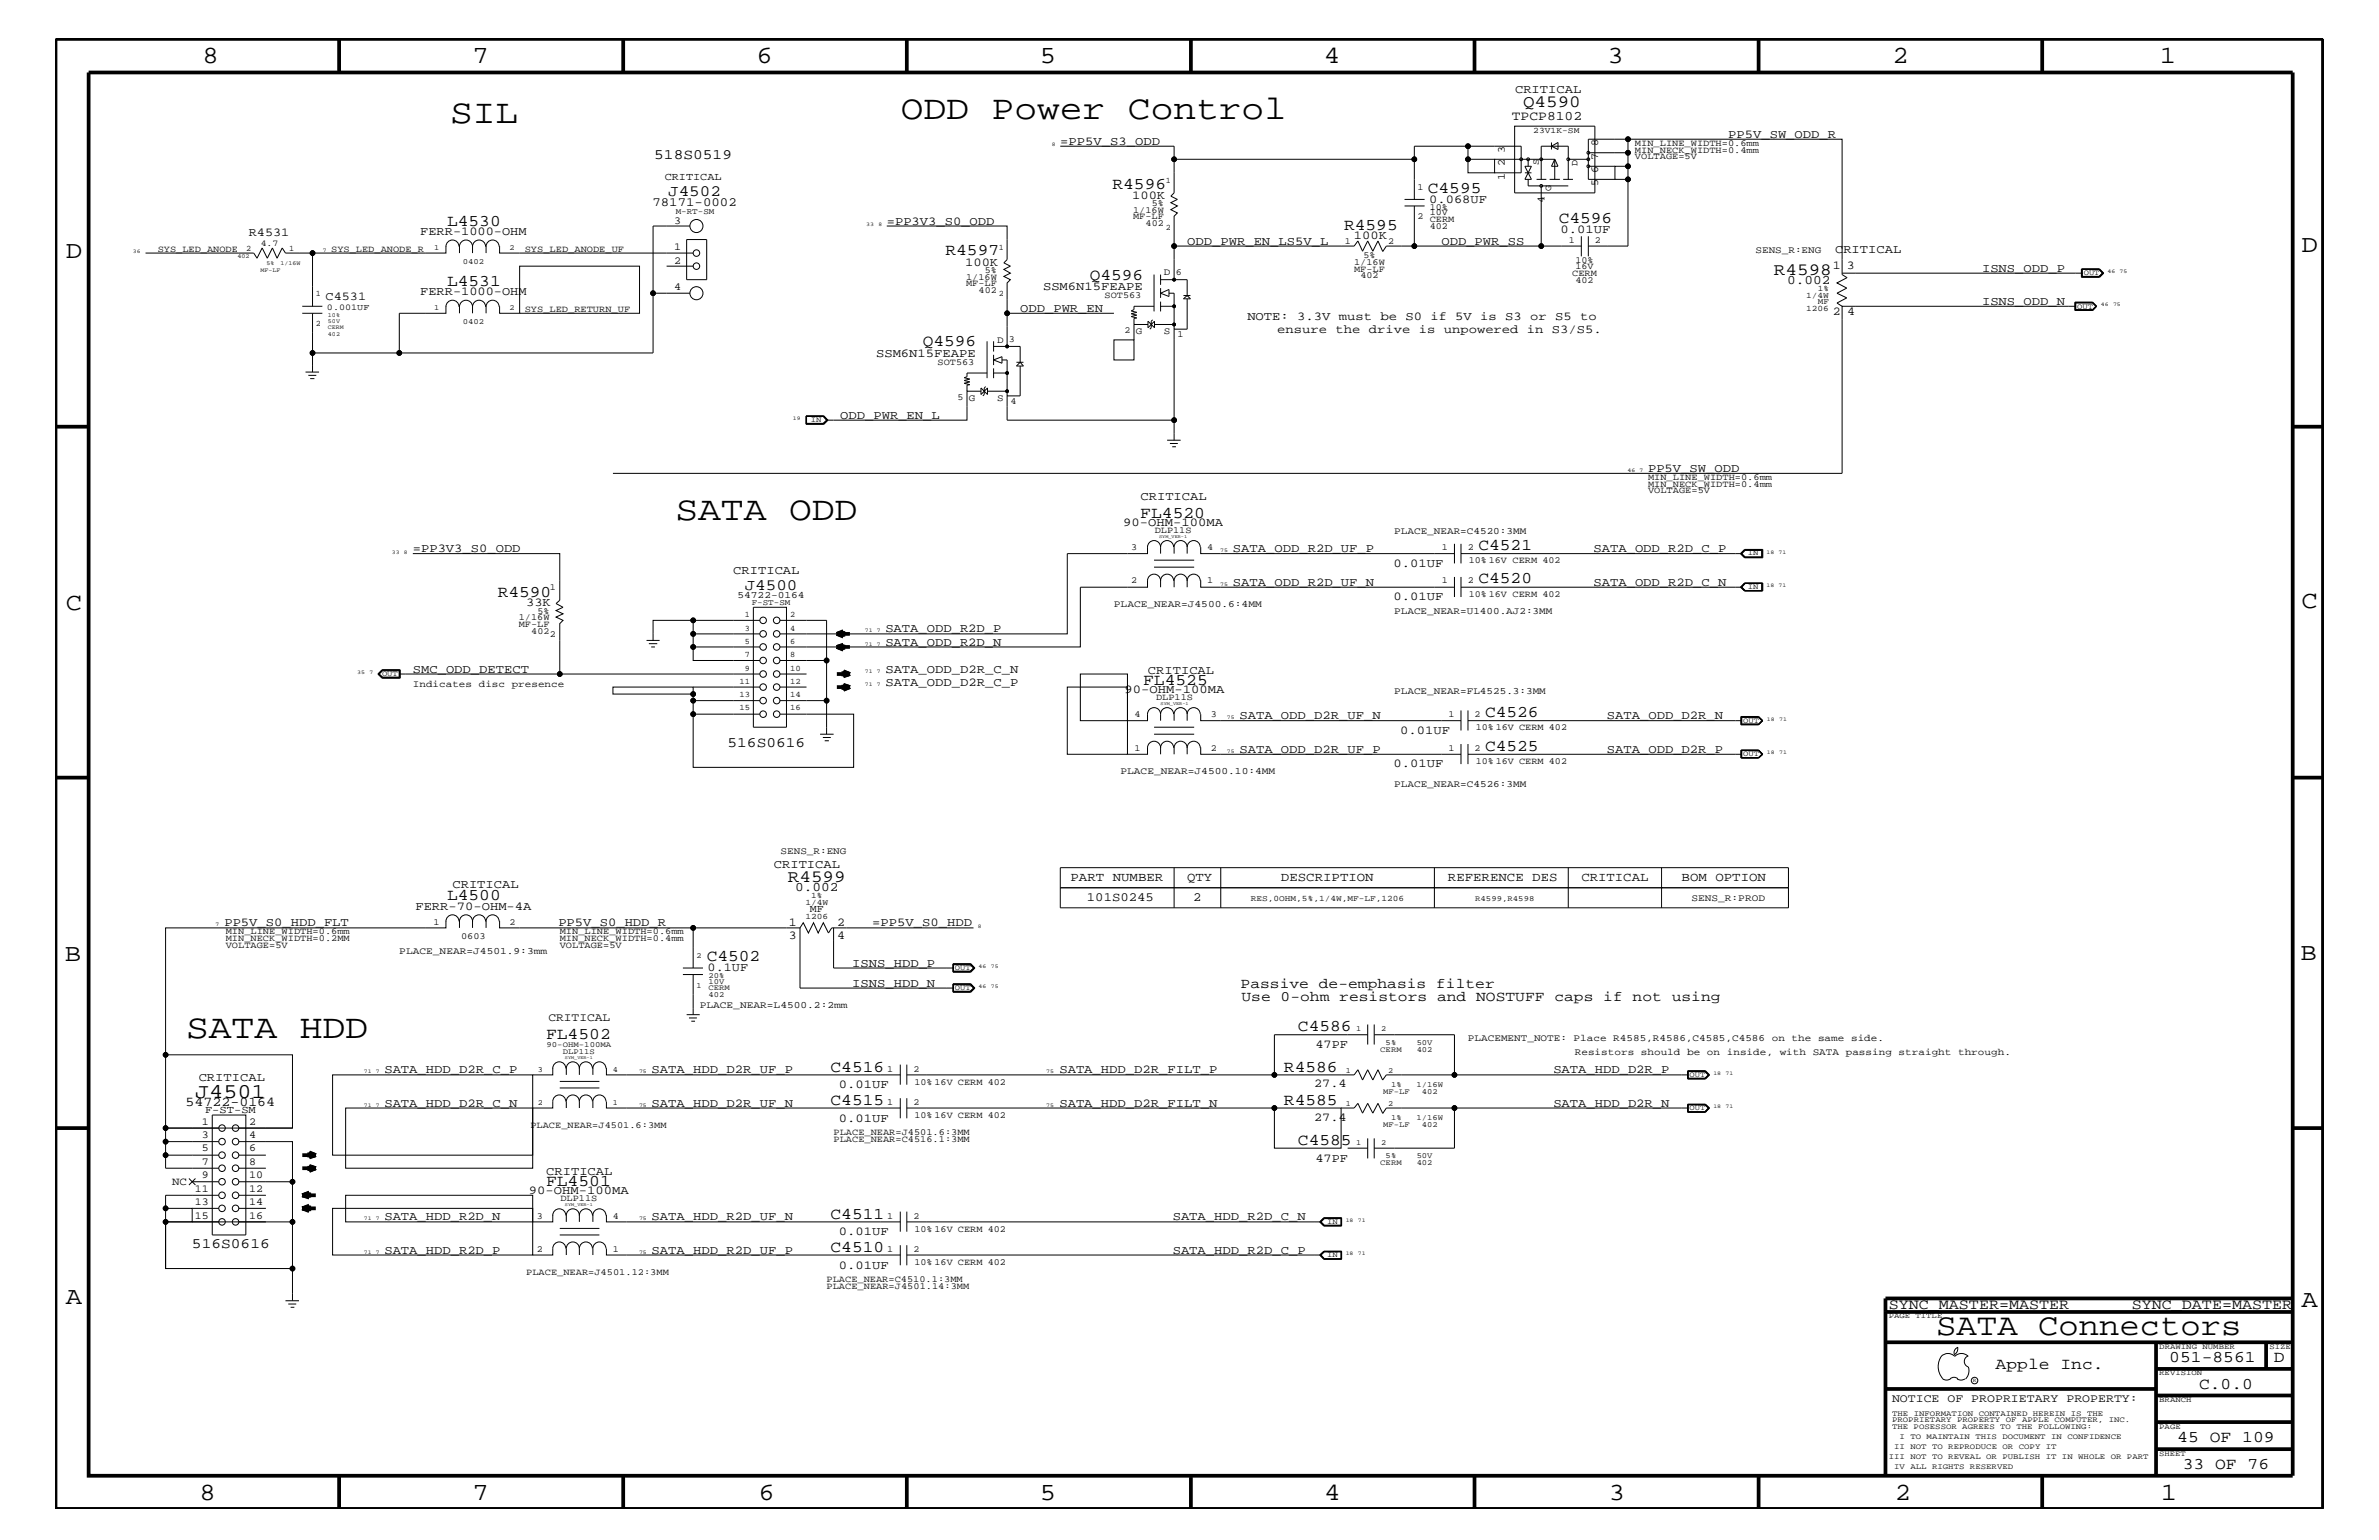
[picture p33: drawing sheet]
<svg xmlns="http://www.w3.org/2000/svg" width="432mm" height="279mm" viewBox="0 0 432 279" stroke-linecap="round" stroke-linejoin="round" font-family="sans-serif">
<defs><g id="words">
<g font-size="6.2">
<text x="81.7" y="22.4">SIL</text>
<text x="163.5" y="21.6">ODD Power Control</text>
<text x="122.6" y="94.3">SATA ODD</text>
<text x="33.8" y="188.4">SATA HDD</text>
</g>
<text font-size="5.6" x="351.5" y="242.3">SATA Connectors</text>
<g font-size="4.5">
<text x="36.7" y="11.5">8</text>
<text x="85.8" y="11.5">7</text>
<text x="137.3" y="11.5">6</text>
<text x="188.7" y="11.5">5</text>
<text x="240.3" y="11.5">4</text>
<text x="291.8" y="11.5">3</text>
<text x="343.5" y="11.5">2</text>
<text x="392" y="11.5">1</text>
<text x="11.9" y="46.8">D</text>
<text x="417.7" y="45.7">D</text>
<text x="11.9" y="110.6">C</text>
<text x="417.7" y="110.3">C</text>
<text x="11.8" y="174.3">B</text>
<text x="417.6" y="174.2">B</text>
<text x="11.9" y="236.7">A</text>
<text x="417.7" y="237.1">A</text>
<text x="36.2" y="272.1">8</text>
<text x="85.8" y="272.1">7</text>
<text x="137.7" y="272.1">6</text>
<text x="188.7" y="272.1">5</text>
<text x="240.4" y="272.1">4</text>
<text x="292" y="272.1">3</text>
<text x="343.9" y="272.1">2</text>
<text x="392.2" y="272.1">1</text>
</g>
<text font-size="3.8" x="35.4" y="199.2">J4501</text>
<g font-size="3.1">
<text x="276.4" y="19.5">Q4590</text>
<text x="322" y="49.9">R4598</text>
<text x="143" y="160">R4599</text>
</g>
<g font-size="3">
<text x="201.9" y="34.2">R4596</text>
<text x="259.2" y="35">C4595</text>
<text x="81.2" y="40.9">L4530</text>
<text x="244" y="41.7">R4595</text>
<text x="282.9" y="40.4">C4596</text>
<text x="171.6" y="46.3">R4597</text>
<text x="81.2" y="51.8">L4531</text>
<text x="197.8" y="50.7">Q4596</text>
<text x="167.5" y="62.9">Q4596</text>
<text x="207" y="94">FL4520</text>
<text x="268.4" y="99.9">C4521</text>
<text x="268.4" y="105.9">C4520</text>
<text x="90.3" y="108.2">R4590</text>
<text x="207.5" y="124.3">FL4525</text>
<text x="269.5" y="130.2">C4526</text>
<text x="269.5" y="136.2">C4525</text>
<text x="81.2" y="163.4">L4500</text>
<text x="128.3" y="174.4">C4502</text>
<text x="99.1" y="188.6">FL4502</text>
<text x="235.6" y="187.1">C4586</text>
<text x="150.7" y="194.4">C4516</text>
<text x="233" y="194.4">R4586</text>
<text x="150.7" y="200.4">C4515</text>
<text x="233" y="200.4">R4585</text>
<text x="235.6" y="207.7">C4585</text>
<text x="99.1" y="215.3">FL4501</text>
<text x="150.7" y="221.1">C4511</text>
<text x="150.7" y="227.1">C4510</text>
<text x="362.2" y="248.4">Apple Inc.</text>
<text x="393.7" y="247.1">051-8561</text>
<text x="399.2" y="252">C.0.0</text>
<text x="412.7" y="247.1">D</text>
<text x="395.2" y="261.6">45 OF 109</text>
<text x="396.2" y="266.6">33 OF 76</text>
</g>
<g font-size="2.9">
<text x="121.3" y="35.5">J4502</text>
<text x="135.2" y="107.1">J4500</text>
</g>
<g font-size="2.7">
<text x="342.8" y="237.4">SYNC_MASTER=MASTER</text>
<text x="386.9" y="237.4">SYNC_DATE=MASTER</text>
</g>
<g font-size="2.6">
<text x="118.7" y="28.9">518S0519</text>
<text x="132" y="135.6">516S0616</text>
<text x="225.2" y="179.3">Passive de-emphasis filter</text>
<text x="225.3" y="181.6">Use 0-ohm resistors and NOSTUFF caps if not using</text>
<text x="34.8" y="226.4">516S0616</text>
</g>
<text font-size="2.5" x="33.7" y="200.7">54722-0164</text>
<g font-size="2.4">
<text x="274.4" y="21.8">TPCP8102</text>
<text x="324.4" y="51.6">0.002</text>
<text x="144.3" y="161.7">0.002</text>
</g>
<g font-size="2.3">
<text x="118.4" y="37.4">78171-0002</text>
<text x="194.3" y="159.9">PART NUMBER</text>
<text x="215.5" y="159.9">QTY</text>
<text x="232.5" y="159.9">DESCRIPTION</text>
<text x="262.8" y="159.9">REFERENCE DES</text>
<text x="287" y="159.9">CRITICAL</text>
<text x="305.2" y="159.9">BOM OPTION</text>
<text x="197.3" y="163.5">101S0245</text>
<text x="216.6" y="163.5">2</text>
</g>
<g font-size="2.2">
<text x="275" y="16.8">CRITICAL</text>
<text x="192.4" y="26.3">=PP5V_S3_ODD</text>
<text x="313.7" y="25">PP5V_SW_ODD_R</text>
<text x="161" y="40.8">=PP3V3_S0_ODD</text>
<text x="205.5" y="36.1">100K</text>
<text x="259.4" y="36.8">0.068UF</text>
<text x="45.2" y="42.9">R4531</text>
<text x="76.3" y="42.6">FERR-1000-OHM</text>
<text x="215.5" y="44.4">ODD_PWR_EN_LS5V_L</text>
<text x="245.7" y="43.4">100K</text>
<text x="261.6" y="44.4">ODD_PWR_SS</text>
<text x="283.3" y="42.3">0.01UF</text>
<text x="333.1" y="45.9">CRITICAL</text>
<text x="76.3" y="53.5">FERR-1000-OHM</text>
<text x="175.2" y="48.2">100K</text>
<text x="189.3" y="52.7">SSM6N15FEAPE</text>
<text x="332.7" y="48.8">1 3</text>
<text x="359.7" y="49.3">ISNS_ODD_P</text>
<text x="59.1" y="54.4">C4531</text>
<text x="185.2" y="56.6">ODD_PWR_EN</text>
<text x="226.4" y="58">NOTE: 3.3V must be S0 if 5V is S3 or S5 to</text>
<text x="332.7" y="57.2">2</text>
<text x="335.3" y="57.2">4</text>
<text x="359.7" y="55.3">ISNS_ODD_N</text>
<text x="159" y="64.8">SSM6N15FEAPE</text>
<text x="231.8" y="60.4">ensure the drive is unpowered in S3/S5.</text>
<text x="152.5" y="76">ODD_PWR_EN_L</text>
<text x="299.1" y="85.6">PP5V_SW_ODD</text>
<text x="203.9" y="95.4">90-OHM-100MA</text>
<text x="207" y="90.7">CRITICAL</text>
<text x="74.9" y="100.2">=PP3V3_S0_ODD</text>
<text x="223.8" y="100.2">SATA_ODD_R2D_UF_P</text>
<text x="289.2" y="100.2">SATA_ODD_R2D_C_P</text>
<text x="133.1" y="104.1">CRITICAL</text>
<text x="223.8" y="106.3">SATA_ODD_R2D_UF_N</text>
<text x="252.9" y="102.9">0.01UF</text>
<text x="289.2" y="106.3">SATA_ODD_R2D_C_N</text>
<text x="95.5" y="110">33K</text>
<text x="252.9" y="108.9">0.01UF</text>
<text x="160.7" y="117.2">SATA_ODD_R2D_N</text>
<text x="160.7" y="114.8">SATA_ODD_R2D_P</text>
<text x="74.9" y="122">SMC_ODD_DETECT</text>
<text x="160.7" y="122">SATA_ODD_D2R_C_N</text>
<text x="160.7" y="124.4">SATA_ODD_D2R_C_P</text>
<text x="204.1" y="125.7">90-OHM-100MA</text>
<text x="208.4" y="122.3">CRITICAL</text>
<text x="225" y="130.5">SATA_ODD_D2R_UF_N</text>
<text x="291.7" y="130.5">SATA_ODD_D2R_N</text>
<text x="225" y="136.6">SATA_ODD_D2R_UF_P</text>
<text x="254.1" y="133.2">0.01UF</text>
<text x="291.7" y="136.6">SATA_ODD_D2R_P</text>
<text x="252.9" y="139.2">0.01UF</text>
<text x="82.1" y="161.1">CRITICAL</text>
<text x="140.5" y="157.4">CRITICAL</text>
<text x="75.4" y="165">FERR-70-OHM-4A</text>
<text x="40.7" y="168.1">PP5V_S0_HDD_FLT</text>
<text x="101.3" y="168.1">PP5V_S0_HDD_R</text>
<text x="143.2" y="170.3">3</text>
<text x="143.2" y="168">1</text>
<text x="152" y="170.3">4</text>
<text x="152" y="168">2</text>
<text x="158.3" y="168.1">=PP5V_S0_HDD</text>
<text x="128.4" y="176.2">0.1UF</text>
<text x="154.7" y="179">ISNS_HDD_N</text>
<text x="154.7" y="175.4">ISNS_HDD_P</text>
<text x="238.8" y="190.2">47PF</text>
<text x="36.1" y="196.2">CRITICAL</text>
<text x="69.8" y="194.8">SATA_HDD_D2R_C_P</text>
<text x="118.3" y="194.8">SATA_HDD_D2R_UF_P</text>
<text x="152.3" y="197.4">0.01UF</text>
<text x="192.3" y="194.8">SATA_HDD_D2R_FILT_P</text>
<text x="238.5" y="197.3">27.4</text>
<text x="281.9" y="194.8">SATA_HDD_D2R_P</text>
<text x="69.8" y="200.9">SATA_HDD_D2R_C_N</text>
<text x="118.3" y="200.9">SATA_HDD_D2R_UF_N</text>
<text x="152.3" y="203.5">0.01UF</text>
<text x="192.3" y="200.9">SATA_HDD_D2R_FILT_N</text>
<text x="238.5" y="203.4">27.4</text>
<text x="281.9" y="200.9">SATA_HDD_D2R_N</text>
<text x="99.1" y="213.2">CRITICAL</text>
<text x="238.8" y="210.8">47PF</text>
<text x="69.8" y="221.4">SATA_HDD_R2D_N</text>
<text x="96" y="216.6">90-OHM-100MA</text>
<text x="118.3" y="221.4">SATA_HDD_R2D_UF_N</text>
<text x="212.9" y="221.4">SATA_HDD_R2D_C_N</text>
<text x="69.8" y="227.5">SATA_HDD_R2D_P</text>
<text x="118.3" y="227.5">SATA_HDD_R2D_UF_P</text>
<text x="152.3" y="224.1">0.01UF</text>
<text x="212.9" y="227.5">SATA_HDD_R2D_C_P</text>
<text x="152.3" y="230.2">0.01UF</text>
</g>
<g font-size="2.1">
<text x="99.5" y="185.3">CRITICAL</text>
<text x="343.4" y="254.4">NOTICE OF PROPRIETARY PROPERTY:</text>
</g>
<text font-size="2" x="31.2" y="215">NC</text>
<g font-size="1.9">
<text x="273.1" y="27.8" transform="rotate(-90 273.1 27.8)">3</text>
<text x="290.1" y="29" transform="rotate(-90 290.1 29)">7 8</text>
<text x="120.7" y="32.7">CRITICAL</text>
<text x="273.1" y="32.6" transform="rotate(-90 273.1 32.6)">1 2</text>
<text x="290.1" y="33.8" transform="rotate(-90 290.1 33.8)">5 6</text>
<text x="122.3" y="40.6">3</text>
<text x="280.3" y="36.8" transform="rotate(-90 280.3 36.8)">4</text>
<text x="122.3" y="47.9">2</text>
<text x="122.3" y="45.4">1</text>
<text x="122.3" y="52.7">4</text>
<text x="147" y="165.4">MF</text>
<text x="37.2" y="201.9">F-ST-SM</text>
<text x="36.7" y="208.9">5</text>
<text x="36.7" y="206.5">3</text>
<text x="36.7" y="204.1">1</text>
<text x="45.2" y="208.9">6</text>
<text x="45.2" y="206.5">4</text>
<text x="45.2" y="204.1">2</text>
<text x="36.7" y="213.8">9</text>
<text x="36.7" y="211.4">7</text>
<text x="45.2" y="213.8">10</text>
<text x="45.2" y="211.4">8</text>
<text x="35.4" y="221.1">15</text>
<text x="35.4" y="218.6">13</text>
<text x="35.4" y="216.2">11</text>
<text x="45.2" y="221.1">16</text>
<text x="45.2" y="218.6">14</text>
<text x="45.2" y="216.2">12</text>
</g>
<g font-size="1.8">
<text x="318.6" y="45.9">SENS_R:ENG</text>
<text x="211.2" y="50">D</text>
<text x="181" y="62.2">D</text>
<text x="206.2" y="60.6">G</text>
<text x="211.2" y="60.6">S</text>
<text x="175.9" y="72.7">G</text>
<text x="181" y="72.7">S</text>
<text x="253.1" y="96.8">PLACE_NEAR=C4520:3MM</text>
<text x="133.9" y="108.6">54722-0164</text>
<text x="202.2" y="110.2">PLACE_NEAR=J4500.6:4MM</text>
<text x="253.1" y="111.4">PLACE_NEAR=U1400.AJ2:3MM</text>
<text x="74.9" y="124.7">Indicates disc presence</text>
<text x="253.1" y="125.9">PLACE_NEAR=FL4525.3:3MM</text>
<text x="203.4" y="140.4">PLACE_NEAR=J4500.10:4MM</text>
<text x="253.1" y="142.9">PLACE_NEAR=C4526:3MM</text>
<text x="141.7" y="155">SENS_R:ENG</text>
<text x="307" y="163.5">SENS_R:PROD</text>
<text x="72.5" y="173.2">PLACE_NEAR=J4501.9:3mm</text>
<text x="127" y="182.9">PLACE_NEAR=L4500.2:2mm</text>
<text x="266.4" y="188.9">PLACEMENT_NOTE: Place R4585,R4586,C4585,C4586 on the same side.</text>
<text x="285.8" y="191.4">Resistors should be on inside, with SATA passing straight through.</text>
</g>
<g font-size="1.7">
<text x="296.8" y="26.5">MIN_LINE_WIDTH=0.6mm</text>
<text x="296.8" y="27.7">MIN_NECK_WIDTH=0.4mm</text>
<text x="296.8" y="28.9">VOLTAGE=5V</text>
<text x="257.3" y="34.4">1</text>
<text x="279.3" y="30" transform="rotate(-90 279.3 30)">S</text>
<text x="281.5" y="34.7" transform="rotate(-90 281.5 34.7)">G</text>
<text x="286.3" y="30.2" transform="rotate(-90 286.3 30.2)">D</text>
<text x="205.7" y="39.8">MF-LF</text>
<text x="205.7" y="38.6">1/16W</text>
<text x="207.9" y="41">402</text>
<text x="209" y="37.4">5%</text>
<text x="257.3" y="39.8">2</text>
<text x="259.5" y="41.5">402</text>
<text x="259.5" y="38">10%</text>
<text x="259.5" y="39.1">10V</text>
<text x="259.5" y="40.3">CERM</text>
<text x="28.6" y="45.7">SYS_LED_ANODE</text>
<text x="60.1" y="45.7">SYS_LED_ANODE_R</text>
<text x="95.2" y="45.7">SYS_LED_ANODE_UF</text>
<text x="244.1" y="44.3">1</text>
<text x="247.5" y="46.8">5%</text>
<text x="252" y="44.3">2</text>
<text x="284.7" y="44.1">1</text>
<text x="286" y="47.7">10%</text>
<text x="289.5" y="44.1">2</text>
<text x="175.3" y="50.7">1/16W</text>
<text x="175.3" y="51.9">MF-LF</text>
<text x="177.6" y="53.2">402</text>
<text x="178.7" y="49.6">5%</text>
<text x="213.4" y="49.9">6</text>
<text x="245.8" y="48">1/16W</text>
<text x="245.8" y="49.3">MF-LF</text>
<text x="246.9" y="50.5">402</text>
<text x="285.4" y="50.2">CERM</text>
<text x="286" y="51.3">402</text>
<text x="286" y="48.9">16V</text>
<text x="95.3" y="56.6">SYS_LED_RETURN_UF</text>
<text x="200.5" y="54">SOT563</text>
<text x="183.1" y="62">3</text>
<text x="204.1" y="60.4">2</text>
<text x="213.7" y="61.2">1</text>
<text x="170.2" y="66.2">SOT563</text>
<text x="173.8" y="72.6">5</text>
<text x="183.4" y="73.3">4</text>
<text x="299.1" y="87.1">MIN_LINE_WIDTH=0.6mm</text>
<text x="299.1" y="88.3">MIN_NECK_WIDTH=0.4mm</text>
<text x="299.1" y="89.5">VOLTAGE=5V</text>
<text x="205.3" y="99.9">3</text>
<text x="209.6" y="96.7">DLP11S</text>
<text x="219.1" y="99.9">4</text>
<text x="261.7" y="99.9">1</text>
<text x="266.4" y="99.9">2</text>
<text x="99.8" y="107.1">1</text>
<text x="205.3" y="105.9">2</text>
<text x="219.1" y="105.9">1</text>
<text x="261.7" y="105.9">1</text>
<text x="266.4" y="105.9">2</text>
<text x="266.6" y="102.2">10% 16V CERM 402</text>
<text x="94.1" y="112.6">1/16W</text>
<text x="94.1" y="113.7">MF-LF</text>
<text x="97.5" y="111.4">5%</text>
<text x="266.6" y="108.3">10% 16V CERM 402</text>
<text x="96.4" y="115">402</text>
<text x="99.8" y="115.6">2</text>
<text x="205.9" y="130.2">4</text>
<text x="209.8" y="127">DLP11S</text>
<text x="219.8" y="130.2">3</text>
<text x="262.9" y="130.2">1</text>
<text x="267.6" y="130.2">2</text>
<text x="205.9" y="136.2">1</text>
<text x="219.8" y="136.2">2</text>
<text x="262.9" y="136.2">1</text>
<text x="267.6" y="136.2">2</text>
<text x="267.8" y="132.5">10% 16V CERM 402</text>
<text x="267.8" y="138.6">10% 16V CERM 402</text>
<text x="78.7" y="167.8">1</text>
<text x="92.5" y="167.8">2</text>
<text x="41" y="172">VOLTAGE=5V</text>
<text x="41" y="170.7">MIN_NECK_WIDTH=0.2MM</text>
<text x="41" y="169.5">MIN_LINE_WIDTH=0.6mm</text>
<text x="83.7" y="170.3">0603</text>
<text x="101.6" y="172">VOLTAGE=5V</text>
<text x="101.6" y="170.7">MIN_NECK_WIDTH=0.4mm</text>
<text x="101.6" y="169.5">MIN_LINE_WIDTH=0.6mm</text>
<text x="161" y="194.4">1</text>
<text x="165.8" y="194.4">2</text>
<text x="166" y="196.8">10% 16V CERM 402</text>
<text x="161" y="200.4">1</text>
<text x="165.8" y="200.4">2</text>
<text x="166" y="202.9">10% 16V CERM 402</text>
<text x="96.3" y="204.7">PLACE_NEAR=J4501.6:3MM</text>
<text x="151.3" y="205.9">PLACE_NEAR=J4501.6:3MM</text>
<text x="151.3" y="207.1">PLACE_NEAR=C4516.1:3MM</text>
<text x="97.5" y="221.1">3</text>
<text x="101.7" y="217.9">DLP11S</text>
<text x="111.3" y="221.1">4</text>
<text x="161" y="221.1">1</text>
<text x="165.8" y="221.1">2</text>
<text x="97.5" y="227.1">2</text>
<text x="111.3" y="227.1">1</text>
<text x="161" y="227.1">1</text>
<text x="165.8" y="227.1">2</text>
<text x="166" y="223.5">10% 16V CERM 402</text>
<text x="95.5" y="231.3">PLACE_NEAR=J4501.12:3MM</text>
<text x="150" y="232.6">PLACE_NEAR=C4510.1:3MM</text>
<text x="150" y="233.8">PLACE_NEAR=J4501.14:3MM</text>
<text x="166" y="229.6">10% 16V CERM 402</text>
</g>
<g font-size="1.6">
<text x="47.3" y="44.6">4.7</text>
<text x="59.4" y="56.2">0.001UF</text>
</g>
<g font-size="1.5">
<text x="278.3" y="24.1">23V1K-SM</text>
<text x="211.6" y="33.1">1</text>
<text x="122.6" y="38.9">M-RT-SM</text>
<text x="211.6" y="41.7">2</text>
<text x="44.7" y="45.5">2</text>
<text x="52.5" y="45.5">1</text>
<text x="181.3" y="45.3">1</text>
<text x="57.3" y="53.8">1</text>
<text x="181.3" y="53.8">2</text>
<text x="329.9" y="52.8">1%</text>
<text x="57.3" y="59.2">2</text>
<text x="327.8" y="56.4">1206</text>
<text x="327.8" y="54">1/4W</text>
<text x="329.9" y="55.2">MF</text>
<text x="135.2" y="112">1</text>
<text x="136.4" y="109.8">F-ST-SM</text>
<text x="143.4" y="112">2</text>
<text x="135.2" y="119.2">7</text>
<text x="135.2" y="116.8">5</text>
<text x="135.2" y="114.4">3</text>
<text x="143.4" y="119.2">8</text>
<text x="143.4" y="116.8">6</text>
<text x="143.4" y="114.4">4</text>
<text x="134.2" y="124.1">11</text>
<text x="135.2" y="121.7">9</text>
<text x="143.4" y="124.1">12</text>
<text x="143.4" y="121.7">10</text>
<text x="134.2" y="128.9">15</text>
<text x="134.2" y="126.5">13</text>
<text x="143.4" y="128.9">16</text>
<text x="143.4" y="126.5">14</text>
<text x="146.2" y="166.7">1206</text>
<text x="146.2" y="164.2">1/4W</text>
<text x="147.2" y="163">1%</text>
<text x="227" y="163.5">RES,0OHM,5%,1/4W,MF-LF,1206</text>
</g>
<g font-size="1.4">
<text x="78.8" y="45.3">1</text>
<text x="84" y="47.9">0402</text>
<text x="92.5" y="45.3">2</text>
<text x="378.2" y="49.9">OUT</text>
<text x="78.8" y="56.2">1</text>
<text x="84" y="58.7">0402</text>
<text x="92.5" y="56.2">2</text>
<text x="377" y="56">OUT</text>
<text x="147.2" y="76.6">IN</text>
<text x="317.2" y="100.8">IN</text>
<text x="317.2" y="106.9">IN</text>
<text x="69.3" y="122.6">OUT</text>
<text x="316.4" y="131.1">OUT</text>
<text x="316.4" y="137.2">OUT</text>
<text x="267.8" y="163.5">R4599,R4598</text>
<text x="126.4" y="173.8">2</text>
<text x="126.4" y="179.3">1</text>
<text x="128.6" y="179.7">CERM</text>
<text x="128.6" y="177.4">20%</text>
<text x="128.6" y="178.5">10V</text>
<text x="173.3" y="176">OUT</text>
<text x="173.3" y="179.6">OUT</text>
<text x="128.6" y="181">402</text>
<text x="99.2" y="189.9">90-OHM-100MA</text>
<text x="102.2" y="191.2">DLP11S</text>
<text x="246.1" y="187.1">1</text>
<text x="250.5" y="190.8">CERM</text>
<text x="250.7" y="187.1">2</text>
<text x="251.5" y="189.5">5%</text>
<text x="257.1" y="189.5">50V</text>
<text x="257.1" y="190.8">402</text>
<text x="97.6" y="194.4">3</text>
<text x="111.3" y="194.4">4</text>
<text x="244.3" y="194.7">1</text>
<text x="252" y="194.7">2</text>
<text x="252.5" y="197.2">1%</text>
<text x="257.1" y="197.2">1/16W</text>
<text x="306.7" y="195.4">OUT</text>
<text x="97.6" y="200.4">2</text>
<text x="111.3" y="200.4">1</text>
<text x="244.3" y="200.7">1</text>
<text x="251.1" y="198.4">MF-LF</text>
<text x="252" y="200.7">2</text>
<text x="252.5" y="203.2">1%</text>
<text x="257.1" y="203.2">1/16W</text>
<text x="258.1" y="198.4">402</text>
<text x="306.7" y="201.5">OUT</text>
<text x="246.1" y="207.7">1</text>
<text x="250.7" y="207.7">2</text>
<text x="251.1" y="204.4">MF-LF</text>
<text x="258.1" y="204.4">402</text>
<text x="250.5" y="211.4">CERM</text>
<text x="251.5" y="210.2">5%</text>
<text x="257.1" y="210.2">50V</text>
<text x="257.1" y="211.4">402</text>
<text x="240.9" y="222">IN</text>
<text x="240.9" y="228.1">IN</text>
<text x="342.8" y="239.2">PAGE TITLE</text>
<text x="391.9" y="244.7">DRAWING NUMBER</text>
<text x="411.9" y="244.7">SIZE</text>
<text x="391.9" y="249.5">REVISION</text>
<text x="343.4" y="256.8">THE INFORMATION CONTAINED HEREIN IS THE</text>
<text x="391.9" y="254.4">BRANCH</text>
<text x="343.4" y="259.3">THE POSESSOR AGREES TO THE FOLLOWING:</text>
<text x="343.4" y="258">PROPRIETARY PROPERTY OF APPLE COMPUTER, INC.</text>
<text x="343.8" y="262.9">II NOT TO REPRODUCE OR COPY IT</text>
<text x="344.8" y="261.1">I TO MAINTAIN THIS DOCUMENT IN CONFIDENCE</text>
<text x="391.9" y="259.3">PAGE</text>
<text x="342.8" y="264.7">III NOT TO REVEAL OR PUBLISH IT IN WHOLE OR PART</text>
<text x="343.8" y="266.6">IV ALL RIGHTS RESERVED</text>
<text x="391.9" y="264.1">SHEET</text>
</g>
<g font-size="1.1">
<text x="43.1" y="46.8">402</text>
<text x="47.3" y="49.3">MF-LF</text>
<text x="48.4" y="48">5%</text>
<text x="50.9" y="48">1/16W</text>
<text x="59.5" y="57.4">10%</text>
<text x="59.5" y="58.5">50V</text>
<text x="59.5" y="59.7">CERM</text>
<text x="59.5" y="60.9">402</text>
</g>
<g font-size="1">
<text x="190.9" y="26.5">8</text>
<text x="157.2" y="41">33</text>
<text x="159.4" y="41">8</text>
<text x="24.1" y="45.9">36</text>
<text x="58.6" y="45.7">7</text>
<text x="382.5" y="49.6">46</text>
<text x="384.7" y="49.6">75</text>
<text x="381.3" y="55.6">46</text>
<text x="383.5" y="55.6">75</text>
<text x="143.9" y="76.2">19</text>
<text x="295.4" y="85.6">46</text>
<text x="297.6" y="85.6">7</text>
<text x="71.1" y="100.4">33</text>
<text x="73.3" y="100.4">8</text>
<text x="221.5" y="100.2">75</text>
<text x="320.6" y="100.4">18</text>
<text x="322.8" y="100.4">71</text>
<text x="221.5" y="106.3">75</text>
<text x="320.6" y="106.5">18</text>
<text x="322.8" y="106.5">71</text>
<text x="157" y="117.2">71</text>
<text x="157" y="114.8">71</text>
<text x="159.2" y="117.2">7</text>
<text x="159.2" y="114.8">7</text>
<text x="64.9" y="122.3">35</text>
<text x="67.1" y="122.3">7</text>
<text x="157" y="122">71</text>
<text x="157" y="124.4">71</text>
<text x="159.2" y="122">7</text>
<text x="159.2" y="124.4">7</text>
<text x="222.7" y="130.5">75</text>
<text x="320.7" y="130.8">18</text>
<text x="322.9" y="130.8">71</text>
<text x="222.7" y="136.6">75</text>
<text x="320.7" y="136.8">18</text>
<text x="322.9" y="136.8">71</text>
<text x="39.1" y="168.1">7</text>
<text x="177.5" y="168.3">8</text>
<text x="177.6" y="175.6">46</text>
<text x="177.6" y="179.3">46</text>
<text x="179.8" y="175.6">75</text>
<text x="179.8" y="179.3">75</text>
<text x="66" y="194.8">71</text>
<text x="68.2" y="194.8">7</text>
<text x="116" y="194.8">75</text>
<text x="189.9" y="194.8">75</text>
<text x="311" y="195">18</text>
<text x="313.2" y="195">71</text>
<text x="66" y="200.9">71</text>
<text x="68.2" y="200.9">7</text>
<text x="116" y="200.9">75</text>
<text x="189.9" y="200.9">75</text>
<text x="311" y="201">18</text>
<text x="313.2" y="201">71</text>
<text x="66" y="221.4">71</text>
<text x="68.2" y="221.4">7</text>
<text x="116" y="221.4">75</text>
<text x="244.3" y="221.7">18</text>
<text x="246.5" y="221.7">71</text>
<text x="66" y="227.5">71</text>
<text x="68.2" y="227.5">7</text>
<text x="116" y="227.5">75</text>
<text x="244.3" y="227.7">18</text>
<text x="246.5" y="227.7">71</text>
<text x="358.1" y="250.7">R</text>
</g>
<g font-size=".8">
<text x="210.4" y="97.6">SYM_VER-1</text>
<text x="210.7" y="127.9">SYM_VER-1</text>
<text x="102.5" y="192.1">SYM_VER-1</text>
<text x="102.5" y="218.7">SYM_VER-1</text>
</g>
</g></defs>
<g fill="none" stroke="#000" stroke-width=".18">
<path d="M192.4 26.5h20.7v2.4M254.9 37.4h3.7M254.9 36.2h3.7M256.7 28.9h-43.6v6.1l-.6 .6 1.2 .6-1.2 .6 1.2 .6-1.2 .6 1.2 .6-.6 .6v5.4h32.7l.7-.9 .8 1.9 .9-1.9 1 1.9 .9-1.9 .9 1.9M256.7 37.4v7.2h23M266.4 28.9v-2.4h9.7v4.9h-4.8M266.4 26.5h-9.7v9.7M266.4 28.9h4.9v2.5h-4.9zM271.3 28.9h10.9M274.9 22.9h14.6v12.1h-14.6zM276.8 31.4h1.2M276.8 30.2h1.2l-1.2 2.3h1.2z"/>
<path d="M277.4 28.9v1.3M277.4 32.5v1.2h7.2M278.9 32.5h1.8M279.7 33.7v10.9h7.3M279.7 32.5v-6h4.9v6M281.3 32.5h1.8M281.6 26.5l1.2-.6v1.2zM281.6 25.9v1.2M282.2 28.9l.6 1.3h-1.2zM282.2 28.9v3.6M283.7 32.5h1.8M284.6 28.9h3.7"/>
<path d="M288.3 30.2h4.8M288.3 27.7h7.2M293.1 30.2h2.4v2.3h-2.4zM295.5 30.2v-4.9h-7.2v7.2h4.8M295.5 25.3h38.8v24.5l1 .6M295.5 32.5v12.1h-7.2M54.9 56.8h3.6M54.9 55.6h3.6M56.7 45.9v9.7M56.7 56.8v10.7M80.9 44.6v1.3h-29.1l-.6-.9-.9 1.8-.9-1.8-.9 1.8-.9-1.8-.9 1.8-.6-.9h-19.7M80.9 44.7a1.19 1.19 0 0 1 1.2-1.2 1.19 1.19 0 0 1 1.2 1.2"/>
<path d="M80.9 55.6v1.2h-8.4v7.2M80.9 55.7a1.19 1.19 0 0 1 1.2-1.2 1.19 1.19 0 0 1 1.2 1.2M83.4 44.7a1.19 1.19 0 0 1 1.2-1.2 1.19 1.19 0 0 1 1.2 1.2 1.19 1.19 0 0 1 1.2-1.2 1.19 1.19 0 0 1 1.1 1.2M83.4 55.7a1.19 1.19 0 0 1 1.2-1.2 1.19 1.19 0 0 1 1.2 1.2 1.19 1.19 0 0 1 1.2-1.2 1.19 1.19 0 0 1 1.1 1.2M83.4 44.6v1.3M83.4 55.6v1.2M85.8 44.6v1.3M85.8 55.6v1.2M88.2 44.7a1.19 1.19 0 0 1 1.2-1.2 1.19 1.19 0 0 1 1.2 1.2M88.2 55.7a1.19 1.19 0 0 1 1.2-1.2 1.19 1.19 0 0 1 1.2 1.2M88.2 44.6v1.3M88.2 55.6v1.2"/>
<path d="M90.7 44.6v1.3h35.1M90.7 55.6v1.2h3.6M94.3 48.3h21.8v8.5h-21.8zM121 48.3h4.8M124.6 43.5h3.7v7.2h-3.7zM125.2 53.2h-6.7v10.8h-61.8M125.2 41h-6.7v12.2M161 41h21.8v6.1l-.6 .6 1.2 .6-1.2 .6 1.2 .7-1.2 .6 1.2 .5-.6 .6v5.5h19.4M182.8 56.8v6.1M205.9 58.8l-.1 .1h2.6M208.4 58.3v1.2l1.2-1.2v1.2zM209.2 58l-.2 .3v1.2l-.3 .2"/>
<path d="M209.5 55.6h-3.7v.6l-.5 .2 1 .3-1 .2 1 .3-1 .2 1 .3-.5 .1v3.9M209.5 49.8v6.7M209.6 58.9h3.5M210.7 55.6h2.4M210.7 50.7h4.8v2.9M210.7 49.8v1.9M210.7 52.3v1.7M210.7 54.7v1.8M210.7 53.2l1.5-.7v1.3zM212.2 53.2h.9v26.7M213.1 44.6v6.1M214.8 54.2l.7-.6 .6 .6z"/>
<path d="M214.8 53.6h1.3M215.5 54.2v5.5h-2.4l.1-.1M256.7 44.6h-5.1l-.6 1.1M287 42.9v3.6M288.3 42.9v3.6M334.3 49.6h43.7M335.2 50.4l-1.8 .9 1.8 1-1.8 .9 1.8 .8-1.8 1 .9 .6M376.6 54.8h3.2l.8 .8-.8 .7h-3.2zM376.8 55.6h-42.5v30.3h-223M376.8 55h3l.6 .6-.6 .6h-3zM377.8 48.8h3.3l.7 .8-.7 .7h-3.3zM377.9 50.2h3.1"/>
<path d="M377.9 48.8v1.4h3.1l.8-.6-.8-.8M377.9 48.9h3.1M378 48.9v1.3M380.5 55.6l-.7 .6h-3.1M380.5 55.6l-.7 .7M380.5 55.6l-.7-.7h-3.1v1.4M381 48.9l.7 .7-.7 .6M381 48.9l.6 .7-.6 .6M55.5 67.5h2.4M56 68.1h1.4M56.3 68.7h.8M146.3 75.5h3.2l.8 .7-.8 .8h-3.2z"/>
<path d="M149.4 75.6h-3v1.2h3M149.4 75.6l.7 .6-.7 .6M149.4 75.6l.6 .6M149.5 75.5l.7 .7-.7 .7h-3.2M150 76.2l-.6 .6M175.6 70.9l-.1 .1h2.6M178.1 70.4v1.2l1.1-1.2v1.2zM178.9 70.1l-.3 .3v1.2l-.2 .2M179.2 67.7h-3.7v.7l-.5 .1 1 .3-1 .2 1 .3-1 .2 1 .3-.5 .1v6.3h-25.5M179.2 61.9v6.7M179.2 71h3.6M180.3 62.9h4.9v2.8"/>
<path d="M180.3 61.9v1.9M180.3 64.4v1.8M180.3 66.8v1.8M180.3 67.7h2.5M180.3 65.3l1.6-.6v1.2zM181.9 65.3h.9v10.9h30.3M184.5 66.4l.7-.7 .6 .7zM184.5 65.7h1.3M185.2 66.4v5.4h-2.4l.1-.1M202.2 61.7h3.6v3.6h-3.6zM211.8 79.9h2.5M210.7 99.3a1.19 1.19 0 0 0-1.2-1.2 1.19 1.19 0 0 0-1.2 1.2v1.1h-14.6v14.6h-52.1"/>
<path d="M210.7 99.3a1.19 1.19 0 0 1 1.1-1.2 1.19 1.19 0 0 1 1.2 1.2M210.7 99.3v1.1M212.3 80.5h1.5M212.8 81.1h.6M215.5 99.3a1.19 1.19 0 0 1 1.2-1.2 1.19 1.19 0 0 1 1.1 1.2M215.5 99.3a1.19 1.19 0 0 0-1.2-1.2 1.19 1.19 0 0 0-1.2 1.2v1.1M215.5 99.3v1.1M217.9 99.3v1.1h46.1M264 98.7v3.5M265.2 98.7v3.5M316.7 99.7h3.3v1.5h-3.3l-.8-.8zM316.7 99.8l-.6 .6 .6 .7"/>
<path d="M319.8 99.9h-3.1l-.6 .5 .6 .6h3.1M319.8 99.8v1.3M74.9 100.4h26.7v8.5l-.7 .6 1.3 .7-1.3 .6 1.3 .6-1.3 .6 1.3 .6-.6 .5v9.2h36.3M117.3 116.2h2.4M117.8 116.8h1.5M118.2 117.4h.7M125.8 112.6v2.4h12.1M125.8 115v2.4h12.1M125.8 117.4v2.4h12.1M136.7 110.2h6v21.7h-6zM137.9 112.6h-19.4v3.6M141.6 119.8h8.4v13.4"/>
<path d="M141.6 112.6h8.4v7.2M208.3 105.3v1.2h-12.2v10.9h-54.5M208.3 105.4a1.19 1.19 0 0 1 1.2-1.2 1.19 1.19 0 0 1 1.2 1.2 1.19 1.19 0 0 1 1.1-1.2 1.19 1.19 0 0 1 1.2 1.2M209.5 101.6h7.2M209.5 102.9h7.2M210.7 105.3v1.2M213.1 105.4a1.19 1.19 0 0 1 1.2-1.2 1.19 1.19 0 0 1 1.2 1.2 1.19 1.19 0 0 1 1.2-1.2 1.19 1.19 0 0 1 1.1 1.2M213.1 105.3v1.2M215.5 105.3v1.2M217.9 105.3v1.2h46.1M264 104.7v3.6M265.2 106.5h50.9"/>
<path d="M265.2 100.4h50.9M265.2 104.7v3.6M316 100.4l.7-.6h3.2v1.3h-3.2zM316.7 105.8l-.8 .7 .8 .7M316.7 105.8h3.3v1.4h-3.3M316.7 105.8l-.7 .7 .7 .7M316.7 105.9l-.6 .6 .6 .6M316.7 105.9h3.1v1.2h-3.1M319.9 105.8v1.4M68.7 122.3l.7-.7h3.1v1.3h-3.1zM69.3 121.5h3.3v1.5h-3.3l-.7-.7zM69.4 121.5l-.7 .8 .7 .7h3.2v-1.5"/>
<path d="M72.5 121.7h-3.1l-.6 .6 .6 .6M72.5 122.3h29.1M111.3 124.7h14.5v1.2h-14.5zM125.8 125.9v1.2M125.8 124.7h12.1M137.9 129.6h-12.1v9.6h29.1v-9.6h-13.3M137.9 127.1h-12.1v2.5M141.6 122.3h4.8M141.6 127.1h8.4M141.6 124.7h4.8M148.8 133.2h2.5M149.4 133.8h1.4"/>
<path d="M149.7 134.4h.8M193.7 124.7h10.9v12.1h-10.9zM196.1 122.3h8.5v8.5h-8.5zM208.3 135.6v1.2h-3.7M208.3 135.7a1.19 1.19 0 0 1 1.2-1.2 1.19 1.19 0 0 1 1.2 1.2 1.19 1.19 0 0 1 1.1-1.2 1.19 1.19 0 0 1 1.2 1.2M209.5 133.2h7.2M209.5 131.9h7.2M210.7 129.6a1.19 1.19 0 0 0-1.2-1.2 1.19 1.19 0 0 0-1.2 1.2v1.2h-3.7M210.7 129.6a1.19 1.19 0 0 1 1.1-1.2 1.19 1.19 0 0 1 1.2 1.2M210.7 129.6v1.2M210.7 135.6v1.2M213.1 135.7a1.19 1.19 0 0 1 1.2-1.2 1.19 1.19 0 0 1 1.2 1.2 1.19 1.19 0 0 1 1.2-1.2 1.19 1.19 0 0 1 1.1 1.2"/>
<path d="M213.1 135.6v1.2M215.5 129.6a1.19 1.19 0 0 1 1.2-1.2 1.19 1.19 0 0 1 1.1 1.2M215.5 129.6a1.19 1.19 0 0 0-1.2-1.2 1.19 1.19 0 0 0-1.2 1.2v1.2M215.5 129.6v1.2M215.5 135.6v1.2M217.9 129.6v1.2h47.3M217.9 135.6v1.2h47.3M265.2 128.9v3.6M265.2 135v3.6M266.4 136.8h49.7M266.4 130.8h49.7M266.4 128.9v3.6"/>
<path d="M266.4 135v3.6M316 130h3.2l.8 .8-.8 .7h-3.2zM316 136.1h3.2l.8 .7-.8 .7h-3.2zM316.1 137.4h3.1M316.1 136.1v1.4M316.1 136.2h3.1M316.1 130.2h3.1l.6 .6-.6 .5h-3.1zM316.1 136.2v1.2M319.2 130.1h-3.1v1.3h3.1M319.2 136.2l.7 .6-.7 .6M319.2 136.2l.6 .6-.6 .6M319.2 130.1l.8 .7"/>
<path d="M319.2 130.1l.7 .7-.7 .6M320 130.8l-.8 .6M192.4 157.4h132.2v7.3h-132.2zM213.1 157.4v7.3M221.6 157.4v7.3M260.4 157.4v7.3M284.6 157.4v7.3M301.6 157.4v7.3M80.9 167.1v1.2h-50.8v23.1M80.9 167.2a1.19 1.19 0 0 1 1.2-1.2 1.19 1.19 0 0 1 1.2 1.2M83.4 167.2a1.19 1.19 0 0 1 1.2-1.2 1.19 1.19 0 0 1 1.2 1.2 1.19 1.19 0 0 1 1.2-1.2 1.19 1.19 0 0 1 1.1 1.2M83.4 167.1v1.2"/>
<path d="M85.8 167.1v1.2M88.2 167.2a1.19 1.19 0 0 1 1.2-1.2 1.19 1.19 0 0 1 1.2 1.2M88.2 167.1v1.2M90.7 167.1v1.2h35.1M124 175.6h3.6M124 176.8h3.6M125.8 176.8v7.3M145.2 168.3v11h27.9M151.3 168.3v7.3h21.8M173 174.9h3.2l.8 .7-.8 .8h-3.2zM173 178.5h3.2l.8 .8-.8 .7h-3.2zM173.1 174.9h3l.7 .7-.7 .6h-3z"/>
<path d="M173.1 178.6h3l.7 .7-.7 .6h-3zM173.1 175h3l.6 .6-.6 .6M173.1 178.7h3l.6 .6-.6 .6M176.2 174.9l.7 .7-.7 .7h-3.2M176.2 178.5l.7 .8-.7 .6h-3.2M176.7 168.3h-25.7l-.6 1-1-1.9-.9 1.9-.8-1.9-1 1.9-.9-1.9-.6 .9h-19.4v7.3M192.4 161.1h132.2M30.1 191.4h23v13.3h-23zM60.4 195h36.3v14.6h-36.3zM100.3 193.7v1.3h-3.6M100.3 193.8a1.19 1.19 0 0 1 1.2-1.2 1.19 1.19 0 0 1 1.2 1.2M101.6 196.2h7.2"/>
<path d="M101.6 197.4h7.2M102.7 199.8a1.19 1.19 0 0 0-1.2-1.1 1.19 1.19 0 0 0-1.2 1.1v1.2h-3.6M102.8 193.8a1.19 1.19 0 0 1 1.2-1.2 1.19 1.19 0 0 1 1.2 1.2 1.19 1.19 0 0 1 1.1-1.2 1.19 1.19 0 0 1 1.2 1.2M102.8 193.7v1.3M105.2 199.8a1.19 1.19 0 0 0-1.2-1.1 1.19 1.19 0 0 0-1.2 1.1v1.2M105.2 199.8a1.19 1.19 0 0 1 1.1-1.1 1.19 1.19 0 0 1 1.2 1.1M105.2 193.7v1.3M105.2 199.8v1.2M107.6 193.8a1.19 1.19 0 0 1 1.2-1.2 1.19 1.19 0 0 1 1.2 1.2M107.6 193.7v1.3M110 199.8a1.19 1.19 0 0 0-1.2-1.1 1.19 1.19 0 0 0-1.2 1.1v1.2M110.1 193.7v1.3h53.3"/>
<path d="M110.1 199.8v1.2h53.3M124.6 184.1h2.4M125.1 184.7h1.4M125.5 185.3h.7M163.4 193.2v3.6M163.4 199.2v3.7M164.6 195h66.7M164.6 193.2v3.6M164.6 199.2v3.7M248.2 187.7h-16.9v7.3h14.5l.7-.9 .8 1.8 .9-1.8 1 1.8 .9-1.8 .9 1.8 .6-.9h12.4M248.2 185.9v3.6M249.4 187.7h14.6v7.3h42.4"/>
<path d="M249.4 185.9v3.6M306.3 194.3h3.2l.8 .7-.8 .8h-3.2zM306.3 194.3h3.2l.7 .7-.7 .7h-3.2M306.4 194.4h3.1l.5 .6-.5 .6h-3.1M306.4 194.3v1.4M309.5 194.3l.6 .7-.6 .7M30.1 219.2h4.8v2.5h-4.8zM30.1 207.1v4.8h9.6M30.1 209.6h9.6M30.1 207.1h9.6M34.3 213.8l1.2 1.2M34.9 219.2h4.8"/>
<path d="M34.9 214.4h4.8M35.5 213.8l-1.2 1.2M38.5 202.3h6.1v21.8h-6.1zM39.7 204.7h-9.6v2.4M39.7 216.9h-9.6v2.3M43.3 214.4h9.8v7.3M43.3 207.1h9.8v7.3M43.3 219.2h5M43.3 216.9h5M43.3 211.9h5M43.3 209.6h5M43.3 204.7h9.8"/>
<path d="M60.4 219.2h36.3v8.5h-36.3zM62.7 216.9h34v4.8h-34zM62.7 201h34v10.9h-34zM163.4 219.8v3.7M164.6 201h66.7M164.6 219.8v3.7M231.3 201h12.1v7.3h-12.1zM243.4 201h2.4l.7-.8 .8 1.8 .9-1.8 1 1.8 .9-1.8 .9 1.8M244.6 208.3h3.6M248.2 206.5v3.7M249.4 206.5v3.7M251 202l.6-1h12.4v7.3h-14.6"/>
<path d="M264 201h42.4M309.5 200.4h-3.1v1.3h3.1M309.5 200.4l.6 .6-.6 .7M309.5 200.4l.5 .6-.5 .7M309.5 200.3h-3.2v1.5h3.2M309.5 200.3l.8 .7-.8 .8M309.5 200.3l.7 .7-.7 .8M30.1 221.7h23v8.5h-23zM30.1 221.7v8.5M34.9 221.7h4.8M43.3 221.7h5M51.8 236h2.5"/>
<path d="M52.3 236.6h1.5M52.7 237.2h.7M53.1 230.2v5.8M100.3 220.4v1.3h-3.6M100.3 220.5a1.19 1.19 0 0 1 1.2-1.2 1.19 1.19 0 0 1 1.2 1.2M101.6 224.1h7.2M101.6 222.9h7.2M102.7 226.5a1.19 1.19 0 0 0-1.2-1.2 1.19 1.19 0 0 0-1.2 1.2v1.2h-3.6M102.8 220.5a1.19 1.19 0 0 1 1.2-1.2 1.19 1.19 0 0 1 1.2 1.2 1.19 1.19 0 0 1 1.1-1.2 1.19 1.19 0 0 1 1.2 1.2M102.8 220.4v1.3M105.2 226.5a1.19 1.19 0 0 0-1.2-1.2 1.19 1.19 0 0 0-1.2 1.2v1.2M105.2 226.5a1.19 1.19 0 0 1 1.1-1.2 1.19 1.19 0 0 1 1.2 1.2"/>
<path d="M105.2 220.4v1.3M105.2 226.5v1.2M107.6 220.5a1.19 1.19 0 0 1 1.2-1.2 1.19 1.19 0 0 1 1.2 1.2M107.6 220.4v1.3M110 226.5a1.19 1.19 0 0 0-1.2-1.2 1.19 1.19 0 0 0-1.2 1.2v1.2M110.1 220.4v1.3h53.3M110.1 226.5v1.2h53.3M163.4 225.9v3.7M164.6 221.7h75.2M164.6 227.7h75.2M164.6 225.9v3.7M239.5 221.7l.8-.8h3.2v1.5h-3.2z"/>
<path d="M240.3 227h3.2v1.5h-3.2M240.3 227l-.8 .7 .8 .8M240.3 227l-.7 .7 .7 .8M240.4 227.1l-.6 .6 .6 .7M240.4 221l-.7 .7 .7 .7M240.4 227.1h3v1.3h-3M240.4 227.1l-.7 .6 .7 .7M243.4 221.1h-3l-.6 .6 .6 .6h3M243.4 221v1.4M243.5 221h-3.2l-.7 .7 .7 .7h3.2M352.3 246.1a1.69 1.69 0 0 1 2.5 0 1.72 1.72 0 0 1 2.4 0M352.4 246a3.2 3.2 0 0 0 .4 4.3l.8 .1 .4-.2"/>
<path d="M354 250.2l.7-.3 .7 .3M355.2 250.2l.7 .2 .7-.2M355.3 244.4v.3a1.18 1.18 0 0 1-.6 1.1M355.4 244.4a.99 .99 0 0 0-.6 1.4M357.2 246a1.04 1.04 0 0 0-.7 1 1.04 1.04 0 0 0 .7 1M357.3 248l.1 .7a2.11 2.11 0 0 1-.6 1.5"/>
<circle cx="213.1" cy="28.9" r=".42"/>
<circle cx="256.7" cy="28.9" r=".42"/>
<circle cx="266.4" cy="28.9" r=".42"/>
<circle cx="266.4" cy="26.5" r=".42"/>
<circle cx="276.1" cy="28.9" r=".25"/>
<circle cx="277.4" cy="28.9" r=".25"/>
<circle cx="279.7" cy="33.7" r=".25"/>
<circle cx="279.7" cy="28.9" r=".25"/>
<circle cx="284.6" cy="28.9" r=".25"/>
<circle cx="288.3" cy="30.2" r=".25"/>
<circle cx="288.3" cy="28.9" r=".25"/>
<circle cx="288.3" cy="27.7" r=".25"/>
<circle cx="295.5" cy="30.2" r=".42"/>
<circle cx="295.5" cy="25.3" r=".42"/>
<circle cx="295.5" cy="32.5" r=".42"/>
<circle cx="295.5" cy="27.7" r=".42"/>
<circle cx="56.7" cy="45.9" r=".42"/>
<circle cx="118.5" cy="53.2" r=".42"/>
<circle cx="126.4" cy="41" r="1.19"/>
<circle cx="126.4" cy="53.2" r="1.19"/>
<circle cx="126.4" cy="45.9" r=".59"/>
<circle cx="126.4" cy="48.3" r=".59"/>
<circle cx="182.8" cy="56.8" r=".42"/>
<circle cx="213.1" cy="44.6" r=".42"/>
<circle cx="213.1" cy="55.6" r=".25"/>
<circle cx="213.1" cy="50.7" r=".25"/>
<circle cx="213.1" cy="58.9" r=".25"/>
<circle cx="256.7" cy="44.6" r=".42"/>
<circle cx="279.7" cy="44.6" r=".42"/>
<circle cx="56.7" cy="64" r=".42"/>
<circle cx="72.5" cy="64" r=".42"/>
<circle cx="182.8" cy="71" r=".25"/>
<circle cx="182.8" cy="62.9" r=".25"/>
<circle cx="182.8" cy="67.7" r=".25"/>
<circle cx="213.1" cy="76.2" r=".42"/>
<circle cx="125.8" cy="117.4" r=".42"/>
<circle cx="125.8" cy="115" r=".42"/>
<circle cx="125.8" cy="112.6" r=".42"/>
<circle cx="138.5" cy="117.4" r=".59"/>
<circle cx="138.5" cy="112.6" r=".59"/>
<circle cx="138.5" cy="119.8" r=".59"/>
<circle cx="138.5" cy="115" r=".59"/>
<circle cx="141" cy="117.4" r=".59"/>
<circle cx="141" cy="119.8" r=".59"/>
<circle cx="141" cy="112.6" r=".59"/>
<circle cx="141" cy="115" r=".59"/>
<circle cx="150" cy="119.8" r=".42"/>
<circle cx="101.6" cy="122.3" r=".42"/>
<circle cx="125.8" cy="129.6" r=".42"/>
<circle cx="125.8" cy="127.1" r=".42"/>
<circle cx="125.8" cy="125.9" r=".42"/>
<circle cx="138.5" cy="127.1" r=".59"/>
<circle cx="138.5" cy="124.7" r=".59"/>
<circle cx="138.5" cy="129.6" r=".59"/>
<circle cx="138.5" cy="122.3" r=".59"/>
<circle cx="141" cy="124.7" r=".59"/>
<circle cx="141" cy="127.1" r=".59"/>
<circle cx="141" cy="122.3" r=".59"/>
<circle cx="141" cy="129.6" r=".59"/>
<circle cx="150" cy="127.1" r=".42"/>
<circle cx="125.8" cy="168.3" r=".42"/>
<circle cx="30.1" cy="191.4" r=".42"/>
<circle cx="231.3" cy="195" r=".42"/>
<circle cx="264" cy="195" r=".42"/>
<circle cx="30.1" cy="209.6" r=".42"/>
<circle cx="30.1" cy="204.7" r=".42"/>
<circle cx="30.1" cy="219.2" r=".42"/>
<circle cx="30.1" cy="207.1" r=".42"/>
<circle cx="40.3" cy="211.9" r=".59"/>
<circle cx="40.3" cy="207.1" r=".59"/>
<circle cx="40.3" cy="219.2" r=".59"/>
<circle cx="40.3" cy="214.4" r=".59"/>
<circle cx="40.3" cy="209.6" r=".59"/>
<circle cx="40.3" cy="216.9" r=".59"/>
<circle cx="40.3" cy="204.7" r=".59"/>
<circle cx="42.8" cy="211.9" r=".59"/>
<circle cx="42.8" cy="207.1" r=".59"/>
<circle cx="42.8" cy="219.2" r=".59"/>
<circle cx="42.8" cy="214.4" r=".59"/>
<circle cx="42.8" cy="209.6" r=".59"/>
<circle cx="42.8" cy="216.9" r=".59"/>
<circle cx="42.8" cy="204.7" r=".59"/>
<circle cx="53.1" cy="214.4" r=".42"/>
<circle cx="231.3" cy="201" r=".42"/>
<circle cx="264" cy="201" r=".42"/>
<circle cx="30.1" cy="221.7" r=".42"/>
<circle cx="40.3" cy="221.7" r=".59"/>
<circle cx="42.8" cy="221.7" r=".59"/>
<circle cx="53.1" cy="230.2" r=".42"/>
<circle cx="53.1" cy="221.7" r=".42"/>
<circle cx="358.4" cy="250.5" r=".59"/>
</g>
<g fill="#000">
<circle cx="213.1" cy="28.9" r=".42"/>
<circle cx="256.7" cy="28.9" r=".42"/>
<circle cx="266.4" cy="28.9" r=".42"/>
<circle cx="266.4" cy="26.5" r=".42"/>
<circle cx="295.5" cy="30.2" r=".42"/>
<circle cx="295.5" cy="25.3" r=".42"/>
<circle cx="295.5" cy="32.5" r=".42"/>
<circle cx="295.5" cy="27.7" r=".42"/>
<circle cx="56.7" cy="45.9" r=".42"/>
<circle cx="118.5" cy="53.2" r=".42"/>
<circle cx="182.8" cy="56.8" r=".42"/>
<circle cx="213.1" cy="44.6" r=".42"/>
<circle cx="213.1" cy="55.6" r=".25"/>
<circle cx="213.1" cy="50.7" r=".25"/>
<circle cx="213.1" cy="58.9" r=".25"/>
<circle cx="256.7" cy="44.6" r=".42"/>
<circle cx="279.7" cy="44.6" r=".42"/>
<circle cx="56.7" cy="64" r=".42"/>
<circle cx="72.5" cy="64" r=".42"/>
<circle cx="182.8" cy="71" r=".25"/>
<circle cx="182.8" cy="62.9" r=".25"/>
<circle cx="182.8" cy="67.7" r=".25"/>
<circle cx="213.1" cy="76.2" r=".42"/>
<circle cx="125.8" cy="117.4" r=".42"/>
<circle cx="125.8" cy="115" r=".42"/>
<circle cx="125.8" cy="112.6" r=".42"/>
<circle cx="150" cy="119.8" r=".42"/>
<circle cx="101.6" cy="122.3" r=".42"/>
<circle cx="125.8" cy="129.6" r=".42"/>
<circle cx="125.8" cy="127.1" r=".42"/>
<circle cx="125.8" cy="125.9" r=".42"/>
<circle cx="150" cy="127.1" r=".42"/>
<circle cx="125.8" cy="168.3" r=".42"/>
<circle cx="30.1" cy="191.4" r=".42"/>
<circle cx="231.3" cy="195" r=".42"/>
<circle cx="264" cy="195" r=".42"/>
<circle cx="30.1" cy="209.6" r=".42"/>
<circle cx="30.1" cy="204.7" r=".42"/>
<circle cx="30.1" cy="219.2" r=".42"/>
<circle cx="30.1" cy="207.1" r=".42"/>
<circle cx="53.1" cy="214.4" r=".42"/>
<circle cx="231.3" cy="201" r=".42"/>
<circle cx="264" cy="201" r=".42"/>
<circle cx="30.1" cy="221.7" r=".42"/>
<circle cx="53.1" cy="230.2" r=".42"/>
<circle cx="53.1" cy="221.7" r=".42"/>
</g>
<g fill="none" stroke="#000" stroke-width=".68" stroke-linecap="butt">
<path d="M10.1 7.1h411.5v266.7h-411.5zM16.1 13.2h400v254.5h-400zM61.6 7.1v6.1M113.1 7.1v6.1M164.6 7.1v6.1M216.2 7.1v6.1M267.6 7.1v6.1M319.2 7.1v6.1M370.7 7.1v6.1M10.1 77.4h6M416.1 77.4h5.5M151.9 117.4h2.4"/>
<path d="M151.9 115l1.2-.5v1zM151.9 117.4l1.2-.4v.9zM151.9 117.4l1.2 .1M151.9 117.4l1.2 .4M151.9 117.4l1.2 .2M151.9 115h2.4M151.9 115l1.2 .1M151.9 115l1.2 .3M153.1 117l-1.2 .4M153.1 117.3l-1.2 .1M153.1 117.2l-1.2 .2M153.1 114.7l-1.2 .3"/>
<path d="M153.1 114.8l-1.2 .2M151.9 124.7h2.4M151.9 122.3h2.4M153.1 121.8l1.2 .5-1.2 .4zM153.1 124.2l1.2 .5-1.2 .5zM153.1 124.3l1.2 .4M153.1 124.6l1.2 .1M153.1 124.4l1.2 .3M153.1 121.9l1.2 .4M153.1 122.1l1.2 .2M153.1 122l1.2 .3M154.3 124.7l-1.2 .1"/>
<path d="M154.3 124.7l-1.2 .4M154.3 124.7l-1.2 .2M154.3 122.3l-1.2 .1M154.3 122.3l-1.2 .3M154.3 122.3l-1.2 .2M10.1 141.1h6M416.1 141.1h5.5M10.1 204.7h6M54.9 219.2h2.4M54.9 216.9l1.2-.5v.9zM54.9 219.2l1.2-.5v1zM54.9 219.2l1.2 .2"/>
<path d="M54.9 219.2l1.2 .4M54.9 219.2l1.2 .3M54.9 216.9h2.4M54.9 216.9h1.2M54.9 216.9l1.2 .3M54.9 216.9l1.2 .1M54.9 211.9h2.4M54.9 209.6h2.4M56.1 209.1l1.2 .5-1.2 .4zM56.1 211.5l1.2 .4-1.2 .6zM56.1 218.9l-1.2 .3M56.1 219.1l-1.2 .1"/>
<path d="M56.1 219l-1.2 .2M56.1 216.4l-1.2 .5M56.1 216.7l-1.2 .2M56.1 216.6l-1.2 .3M56.1 211.6l1.2 .3M56.1 211.9h1.2M56.1 211.7l1.2 .2M56.1 209.2l1.2 .4M56.1 209.4l1.2 .2M56.1 209.3l1.2 .3M57.3 211.9l-1.2 .2M57.3 211.9l-1.2 .5"/>
<path d="M57.3 211.9l-1.2 .3M57.3 209.6l-1.2 .1M57.3 209.6l-1.2 .3M416.1 204.7h5.5M342.2 238h73.9M416.1 235.6h-73.9v32.1M342.2 243.5h73.9M342.2 252h49.1M391.3 243.5v24.2M391.3 258h24.8M391.3 253.2h24.8M391.3 248.4h24.8"/>
<path d="M411.3 243.5v4.9M61.6 267.7v6.1M113.1 267.7v6.1M164.6 267.7v6.1M216.2 268v5.8M267.6 267.7v6.1M319.2 267.7v6.1M370.7 267.7v6.1M391.3 262.9h24.8"/>
</g>
<use href="#words"/>
</svg>
